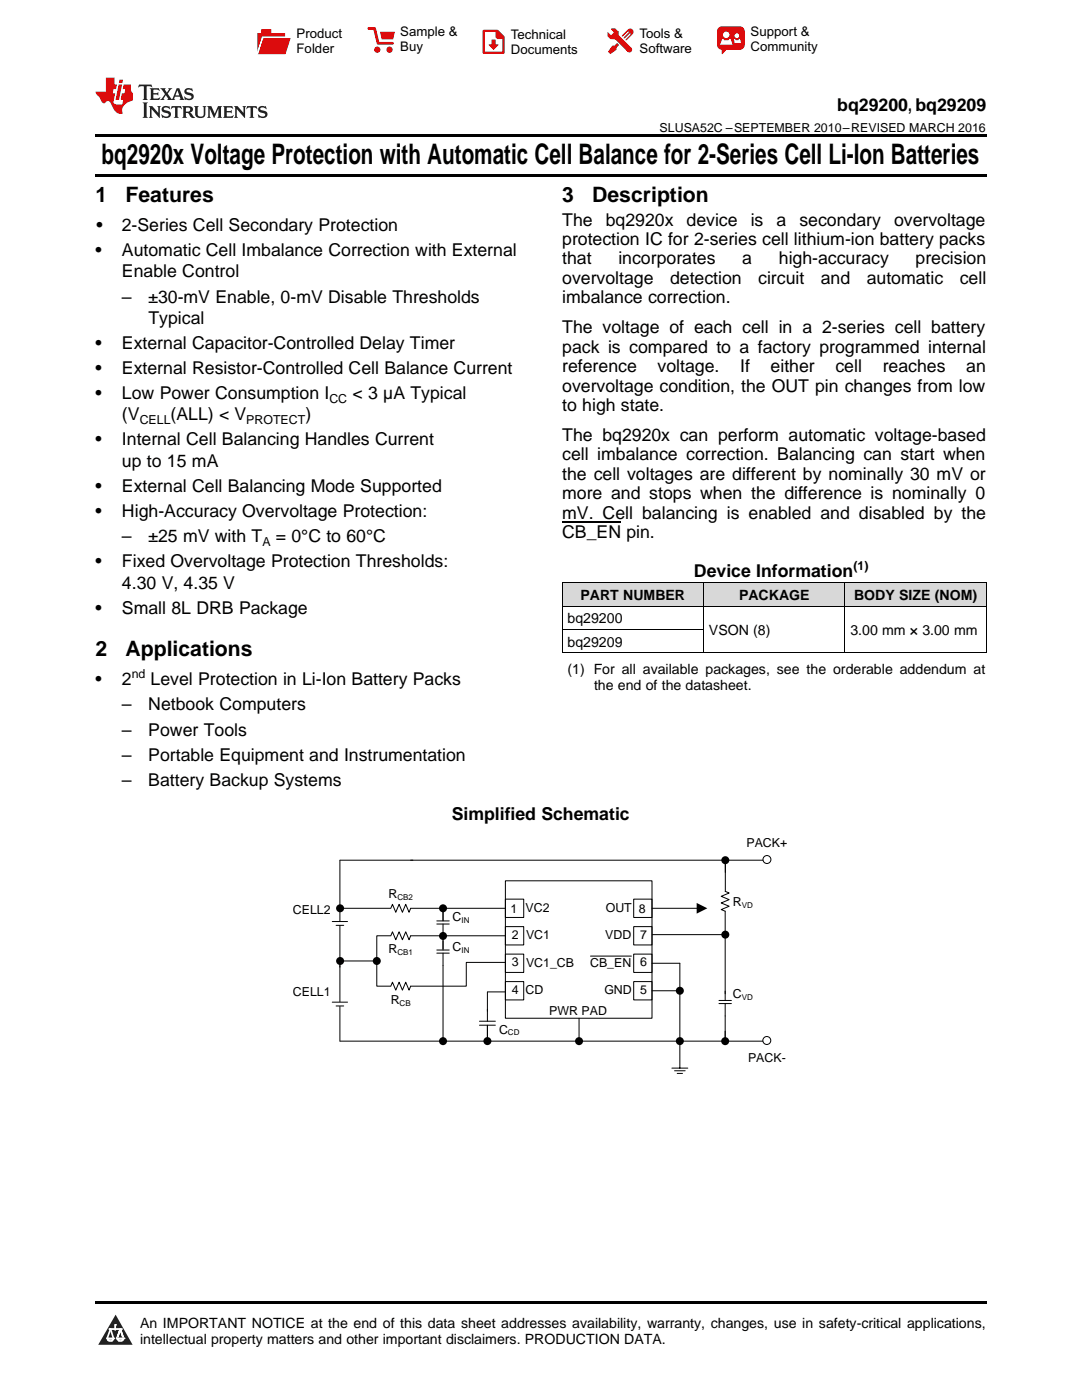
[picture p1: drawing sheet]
<svg xmlns="http://www.w3.org/2000/svg" width="216mm" height="279mm" viewBox="0 0 216 279" stroke-linecap="round" stroke-linejoin="round" font-family="sans-serif">
<defs><g id="words">
<text font-size="5.6" x="20.3" y="32.8">bq2920x Voltage Protection with Automatic Cell Balance for 2-Series Cell Li-Ion Batteries</text>
<g font-size="4.2">
<text x="19" y="40.4">1</text>
<text x="25" y="40.4">Features</text>
<text x="112.2" y="40.4">3</text>
<text x="118.2" y="40.4">Description</text>
<text x="19" y="130.9">2</text>
<text x="25" y="130.9">Applications</text>
</g>
<g font-size="3.5">
<text x="167.1" y="22.2">bq29200, bq29209</text>
<text x="19.2" y="46.1">•</text>
<text x="24.3" y="46.1">2-Series Cell Secondary Protection</text>
<text x="112.2" y="45">The</text>
<text x="120.9" y="45">bq2920x</text>
<text x="137" y="45">device</text>
<text x="149.8" y="45">is</text>
<text x="154.9" y="45">a</text>
<text x="159.5" y="45">secondary</text>
<text x="178.4" y="45">overvoltage</text>
<text x="19" y="51.1">•</text>
<text x="24.3" y="51.1">Automatic Cell Imbalance Correction with External</text>
<text x="112.2" y="48.9">protection IC for 2-series cell lithium-ion battery packs</text>
<text x="112.2" y="52.8">that</text>
<text x="123.4" y="52.8">incorporates</text>
<text x="148.1" y="52.8">a</text>
<text x="155.4" y="52.8">high-accuracy</text>
<text x="182.7" y="52.8">precision</text>
<text x="24.3" y="55.3">Enable Control</text>
<text x="112.2" y="56.7">overvoltage</text>
<text x="133.7" y="56.7">detection</text>
<text x="151.3" y="56.7">circuit</text>
<text x="163.8" y="56.7">and</text>
<text x="172.9" y="56.7">automatic</text>
<text x="191.5" y="56.7">cell</text>
<text x="24.3" y="60.4">–</text>
<text x="29.6" y="60.4">±30-mV Enable, 0-mV Disable Thresholds</text>
<text x="29.6" y="64.6">Typical</text>
<text x="112.2" y="60.5">imbalance correction.</text>
<text x="19" y="69.6">•</text>
<text x="24.3" y="69.6">External Capacitor-Controlled Delay Timer</text>
<text x="112.2" y="66.5">The voltage of each cell in a 2-series cell battery</text>
<text x="112.2" y="70.4">pack is compared to a factory programmed internal</text>
<text x="19" y="74.6">•</text>
<text x="24.3" y="74.6">External Resistor-Controlled Cell Balance Current</text>
<text x="112.2" y="74.3">reference</text>
<text x="131.2" y="74.3">voltage.</text>
<text x="147.7" y="74.3">If</text>
<text x="153.8" y="74.3">either</text>
<text x="166.7" y="74.3">cell</text>
<text x="176.1" y="74.3">reaches</text>
<text x="192.8" y="74.3">an</text>
<text x="19" y="79.7">•</text>
<text x="24.3" y="79.7">Low Power Consumption I</text>
<text x="24.3" y="83.9">(V</text>
<text x="34" y="83.9">(ALL) &lt; V</text>
<text x="60.9" y="83.9">)</text>
<text x="70.3" y="79.7">&lt; 3 µA Typical</text>
<text x="112.2" y="78.1">overvoltage condition, the OUT pin changes from low</text>
<text x="112.2" y="82">to high state.</text>
<text x="19" y="88.9">•</text>
<text x="24.3" y="88.9">Internal Cell Balancing Handles Current</text>
<text x="112.2" y="88">The bq2920x can perform automatic voltage-based</text>
<text x="24.3" y="93.1">up to 15 mA</text>
<text x="112.2" y="91.9">cell imbalance correction. Balancing can start when</text>
<text x="112.2" y="95.7">the cell voltages are different by nominally 30 mV or</text>
<text x="19" y="98.1">•</text>
<text x="24.3" y="98.1">External Cell Balancing Mode Supported</text>
<text x="112.2" y="99.6">more and stops when the difference is nominally 0</text>
<text x="19" y="103.2">•</text>
<text x="24.3" y="103.2">High-Accuracy Overvoltage Protection:</text>
<text x="112.2" y="103.5">mV. Cell balancing is enabled and disabled by the</text>
<text x="112.2" y="107.4">CB_EN pin.</text>
<text x="19" y="113.2">•</text>
<text x="24.3" y="108.2">–</text>
<text x="24.3" y="113.2">Fixed Overvoltage Protection Thresholds:</text>
<text x="29.6" y="108.2">±25 mV with T</text>
<text x="55" y="108.2">= 0°C to 60°C</text>
<text x="24.3" y="117.5">4.30 V, 4.35 V</text>
<text x="138.5" y="115.1">Device Information</text>
<text x="19" y="122.5">•</text>
<text x="24.3" y="122.5">Small 8L DRB Package</text>
<text x="19" y="136.6">•</text>
<text x="24.3" y="136.6">2</text>
<text x="30.1" y="136.6">Level Protection in Li-Ion Battery Packs</text>
<text x="24.3" y="141.7">–</text>
<text x="29.6" y="141.7">Netbook Computers</text>
<text x="24.3" y="146.8">–</text>
<text x="29.6" y="146.8">Power Tools</text>
<text x="24.3" y="151.9">–</text>
<text x="29.6" y="151.9">Portable Equipment and Instrumentation</text>
<text x="24.3" y="157">–</text>
<text x="29.6" y="157">Battery Backup Systems</text>
<text x="90.1" y="163.7">Simplified Schematic</text>
</g>
<g font-size="2.8">
<text x="115.8" y="119.8">PART NUMBER</text>
<text x="147.5" y="119.8">PACKAGE</text>
<text x="170.4" y="119.8">BODY SIZE (NOM)</text>
<text x="113.2" y="124.4">bq29200</text>
<text x="113.2" y="129.1">bq29209</text>
<text x="141.5" y="126.8">VSON (8)</text>
<text x="169.7" y="126.8">3.00 mm × 3.00 mm</text>
<text x="113.2" y="134.6">(1) For all available packages, see the orderable addendum at</text>
<text x="118.5" y="137.8">the end of the datasheet.</text>
<text x="27.9" y="265">An IMPORTANT NOTICE at the end of this data sheet addresses availability, warranty, changes, use in safety-critical applications,</text>
<text x="27.9" y="268.2">intellectual property matters and other important disclaimers. PRODUCTION DATA.</text>
</g>
<g font-size="2.6">
<text x="59.2" y="7.6">Product</text>
<text x="59.2" y="10.6">Folder</text>
<text x="79.9" y="7.3">Sample &amp;</text>
<text x="79.9" y="10.2">Buy</text>
<text x="101.9" y="7.8">Technical</text>
<text x="101.9" y="10.8">Documents</text>
<text x="127.6" y="7.6">Tools &amp;</text>
<text x="127.6" y="10.6">Software</text>
<text x="149.8" y="7.2">Support &amp;</text>
<text x="149.8" y="10.2">Community</text>
</g>
<g font-size="2.5">
<text x="131.6" y="26.3">SLUSA52C –SEPTEMBER 2010–REVISED MARCH 2016</text>
<text x="65.7" y="80.4">CC</text>
<text x="27.9" y="84.6">CELL</text>
<text x="49.1" y="84.6">PROTECT</text>
<text x="52.4" y="108.9">A</text>
<text x="170.3" y="113.7">(1)</text>
<text x="26.3" y="135.2">nd</text>
<text x="149" y="169.1">PACK+</text>
<text x="77.5" y="179.2">R</text>
<text x="58.4" y="182.5">CELL2</text>
<text x="90.3" y="183.8">C</text>
<text x="101.9" y="182.1">1</text>
<text x="104.9" y="182">VC2</text>
<text x="120.9" y="182">OUT</text>
<text x="127.5" y="182.1">8</text>
<text x="146.2" y="180.9">R</text>
<text x="77.5" y="190.2">R</text>
<text x="90.3" y="189.8">C</text>
<text x="102.1" y="187.5">2</text>
<text x="105" y="187.5">VC1</text>
<text x="120.8" y="187.5">VDD</text>
<text x="127.7" y="187.5">7</text>
<text x="102.1" y="192.9">3</text>
<text x="105" y="193">VC1_CB</text>
<text x="117.8" y="193">CB_EN</text>
<text x="127.7" y="192.9">6</text>
<text x="58.4" y="198.8">CELL1</text>
<text x="78" y="200.5">R</text>
<text x="102.1" y="198.5">4</text>
<text x="104.9" y="198.5">CD</text>
<text x="109.6" y="202.6">PWR PAD</text>
<text x="120.6" y="198.5">GND</text>
<text x="127.7" y="198.5">5</text>
<text x="146.2" y="199.3">C</text>
<text x="99.6" y="206.3">C</text>
<text x="149.3" y="212">PACK-</text>
</g>
<g font-size="1.6">
<text x="79.3" y="179.5">CB2</text>
<text x="92.1" y="184.2">IN</text>
<text x="148" y="181.2">VD</text>
<text x="79.3" y="190.6">CB1</text>
<text x="92.1" y="190.1">IN</text>
<text x="79.7" y="200.8">CB</text>
<text x="148" y="199.6">VD</text>
<text x="101.4" y="206.6">CD</text>
</g>
</g></defs>
<g fill="#d8d8d8">
<path d="M112.2 116.4h28.2v4.6h-28.2z"/>
<path d="M140.4 116.4h28.2v4.6h-28.2z"/>
<path d="M168.6 116.4h28.2v4.6h-28.2z"/>
</g>
<path d="M23.1 262.4l3.4 6h-6.9z" fill="#231f20"/>
<path d="M21.4 267.1h1.2l-.3 .5h-.3a.55 .55 0 0 1-.6-.5z" fill-rule="evenodd" fill="#fff"/>
<path d="M21.4 267.1h1.2l-.3 .5h-.3a.55 .55 0 0 1-.6-.5z" fill="none" stroke="#231f20" stroke-width=".34"/>
<path d="M21.4 267.1l1.2 .1-.3 .4h-.5z" fill="none" stroke="#fff" stroke-width=".34"/>
<path d="M23 265.3h.1" fill="none" stroke="#fff" stroke-width=".34"/>
<path d="M23 264.4v.9z" fill="#fff"/>
<path d="M23 264.4v.9z" fill="none" stroke="#fff" stroke-width=".34"/>
<circle cx="23" cy="264.4" r=".17" fill="#fff"/>
<path d="M21.9 265.2h.1" fill="none" stroke="#fff" stroke-width=".34"/>
<path d="M21.9 265.2h2.3z" fill="#fff"/>
<path d="M21.9 265.2h2.3z" fill="none" stroke="#fff" stroke-width=".34"/>
<circle cx="24.2" cy="265.2" r=".17" fill="#fff"/>
<path d="M23.3 267.1h.1" fill="none" stroke="#fff" stroke-width=".34"/>
<path d="M24 265.2l-.7 1.9z" fill="#fff"/>
<path d="M24 265.2l-.7 1.9z" fill="none" stroke="#fff" stroke-width=".34"/>
<path d="M24 265.2l.7 1.9z" fill="#fff"/>
<path d="M24 265.2l.7 1.9z" fill="none" stroke="#fff" stroke-width=".34"/>
<path d="M24.6 267.1h.1" fill="none" stroke="#fff" stroke-width=".34"/>
<circle cx="21.4" cy="267.1" r=".17" fill="#fff"/>
<path d="M22.1 265.2l-.7 1.9z" fill="#fff"/>
<path d="M22.1 265.2l-.7 1.9z" fill="none" stroke="#fff" stroke-width=".34"/>
<path d="M22.1 265.2l.5 1.9z" fill="#fff"/>
<path d="M22.1 265.2l.5 1.9z" fill="none" stroke="#fff" stroke-width=".34"/>
<circle cx="22.6" cy="267.1" r=".17" fill="#fff"/>
<path d="M23.4 267.1h1.3a.65 .65 0 0 1-.7 .5 .65 .65 0 0 1-.6-.5z" fill-rule="evenodd" fill="#fff"/>
<path d="M23.4 267.1h1.3a.65 .65 0 0 1-.7 .5 .65 .65 0 0 1-.6-.5z" fill="none" stroke="#231f20" stroke-width=".34"/>
<path d="M23.4 267.1h1.3l-.4 .5h-.6z" fill="none" stroke="#fff" stroke-width=".34"/>
<path d="M23.3 267.1h.1" fill="none" stroke="#fff" stroke-width=".34"/>
<circle cx="24.7" cy="267.1" r=".17" fill="#fff"/>
<path d="M19 259.7h177.8v.5h-177.8z" fill="#000"/>
<g fill="none" stroke="#000" stroke-width=".2">
<path d="M67.8 171.7v12.2M67.9 171.7h76.8v6.2l.8 .3-1.6 .7 1.6 .6-1.6 .7 1.6 .7-1.6 .6 .8 .4v17.8M100.8 175.8h29.3v27.4h-29.3zM100.8 179.4h3.7v3.7h-3.7zM126.4 179.4h3.7v3.7h-3.7zM66.3 183.9h3M67.1 184.7h1.5M67.8 184.7v15.2M67.9 181.3h10M67.9 191.8h7.3M77.9 186.8h-2.7v10h2.7M78 186.8l.3-.8 .7 1.5 .6-1.5 .7 1.5 .7-1.5 .6 1.5 .3-.7h18.9"/>
<path d="M78 181.3l.3-.8 .7 1.6 .6-1.6 .7 1.6 .7-1.6 .6 1.6 .3-.8h18.8M87.2 184.4h2.4M87.2 183.8h2.4M87.2 190.2h2.4M87.2 189.6h2.4M88.4 181.3v2.5M88.4 184.4v5.2M88.4 190.2v17.6M97.3 198v5.8M97.3 198h3.5M100.8 184.9h3.7v3.7h-3.7zM100.8 190.4h3.7v3.7h-3.7z"/>
<path d="M100.8 195.9h3.7v3.7h-3.7zM100.8 192.1h-7.8v4.7h-11.1l-.3 .8-.6-1.6-.7 1.6-.7-1.6-.6 1.6-.7-1.6-.3 .8M117.8 190.8h8.2M126.4 184.9h3.7v3.7h-3.7zM126.4 190.4h3.7v3.7h-3.7zM126.4 195.9h3.7v3.7h-3.7zM130.1 181.3h9.2M130.1 192.2h5.6v15.6M130.1 197.7h5.6M130.2 186.5h14.5M143.5 199.7h2.4M66.3 200h3"/>
<path d="M67.1 200.8h1.5M95.7 204.6h3.1M95.7 203.8h3.1M97.3 204.6v3.2M115.5 203.2v4.6M134.1 213.2h3.1M134.6 213.7h2.1M135.1 214.2h1.1M135.7 207.9v5.3M143.5 200.3h2.4M144.7 200.3v7.5h-76.8l-.1-6.9"/>
</g>
<g fill="#000">
<path d="M139 180.2l2.1 1.1-2.1 1z"/>
<circle cx="67.9" cy="181.3" r=".8"/>
<circle cx="67.9" cy="191.8" r=".8"/>
<circle cx="75.2" cy="191.8" r=".8"/>
<circle cx="88.4" cy="186.8" r=".8"/>
<circle cx="88.4" cy="181.3" r=".8"/>
<circle cx="135.7" cy="197.7" r=".8"/>
<circle cx="144.7" cy="186.5" r=".8"/>
<circle cx="88.4" cy="207.8" r=".8"/>
<circle cx="97.3" cy="207.8" r=".8"/>
<circle cx="115.5" cy="207.8" r=".8"/>
<circle cx="135.7" cy="207.8" r=".8"/>
</g>
<circle cx="153" cy="171.5" r=".79" fill="#fff"/>
<g fill="none" stroke="#000" stroke-width=".2">
<path d="M144.7 171.7h7.6"/>
<circle cx="153" cy="171.5" r=".79"/>
</g>
<circle cx="153" cy="207.7" r=".79" fill="#fff"/>
<g fill="none" stroke="#000" stroke-width=".2">
<path d="M112.2 116.3h84.6M112.2 116.4v14M140.4 116.4v14M168.6 116.4v14M196.8 116.4v14M112.2 130.3h84.6M112.2 125.6h28.2M112.2 121h84.6M144.7 171.7v2.4M144.7 205.8v2h7.5"/>
<circle cx="153" cy="207.7" r=".79"/>
</g>
<g fill="#000">
<circle cx="144.7" cy="171.7" r=".8"/>
<circle cx="144.7" cy="207.8" r=".8"/>
</g>
<path d="M19 34.8h177.8v.5h-177.8zM19 26.8h177.8v.6h-177.8z" fill="#000"/>
<path d="M27.7 16.9l-.1 .6 .6-.3h.5v.2v2.2l-.2 .4h1l-.2-.4v-2.2v-.2h.5l.6 .3-.2-.6zM29.9 17.6l.2 .4v1.6l-.2 .4h1.9l.1-.6a1.09 1.09 0 0 1-1.3 .1v-.6h.6l.4 .2v-.7l-.2 .2h-.8v-.6l.2-.1a1.01 1.01 0 0 1 1 .3l-.1-.6zM32 17.6l.9 1.2-1 1.2h.9l-.2-.3 .5-.7 .5 .7-.3 .3h1.7l-.2-.3 .1-.4h1l.1 .4-.2 .3h1l-.3-.4-.7-2h-.5l-1 2.2-.8-1.1 .9-1.1h-.9l.2 .2-.4 .7-.4-.7 .2-.2zM35.4 18l.4 1h-.8zM37 17.7a.66 .66 0 0 0-.2 .8 .66 .66 0 0 0 .6 .4l.7 .2 .1 .2a.8 .8 0 0 1-.7 .4 .8 .8 0 0 1-.7-.5l.1 .8 .2-.2a.94 .94 0 0 0 1.1 .1 .94 .94 0 0 0 .4-.9 1.48 1.48 0 0 0-1.3-.6v-.4a1.1 1.1 0 0 1 1.2 .2l-.2-.6-.2 .1-.5-.1zM28.5 20.4l.2 .4v2.3l-.2 .4h1l-.2-.4v-2.3l.2-.4zM29.7 21.2l.2 .4v1.5l-.2 .4h.8l-.3-.4 .1-1.3 1.6 1.8v-2l.2-.4h-.7l.2 .2v1.1l-1.2-1.3zM32.5 21.3a.66 .66 0 0 0-.2 .8 .66 .66 0 0 0 .6 .4l.6 .2 .2 .2a.8 .8 0 0 1-.8 .4 .8 .8 0 0 1-.7-.5l.2 .7 .2-.1a.94 .94 0 0 0 1 .1 .94 .94 0 0 0 .5-1 1.47 1.47 0 0 0-1.3-.6l-.1-.3a1.1 1.1 0 0 1 1.3 .2l-.2-.6-.2 .1-.5-.2zM34.3 21.2l-.2 .6a.64 .64 0 0 1 .8-.3v1.6l-.2 .4h1l-.3-.4 .1-1.6a.66 .66 0 0 1 .8 .3l-.2-.6zM36.3 21.2l.3 .4v1.5l-.3 .4h1l-.2-.2v-.7h.5l.1 .1a.8 .8 0 0 0 1.2 .7l-1-1a.62 .62 0 0 0 .6-.5 .62 .62 0 0 0-.6-.7zM37.1 21.5h.1a.48 .48 0 0 1 .6 0 .48 .48 0 0 1 .1 .6l-.2 .1-.6 .1zM38.7 21.2l.2 .2a2.29 2.29 0 0 0 .4 2 1.05 1.05 0 0 0 1.7-.7v-1.3l.2-.2h-.8l.2 .4v1.1a.61 .61 0 0 1-.6 .6 .61 .61 0 0 1-.6-.6v-1.1l.3-.4zM41.3 21.2l.3 .4v1.5l-.3 .4h.8l-.2-.4v-1.4l.8 1.9 .9-1.9v1.4l-.2 .4h.9l-.2-.4v-1.5l.2-.4h-.8l-.7 1.5-.6-1.5zM44.5 21.2l.2 .4v1.5l-.2 .4h1.9l.2-.6a1.1 1.1 0 0 1-1.4 .2v-.7h.6l.4 .2v-.6l-.2 .1-.8 .1v-.6l.2-.1a1.02 1.02 0 0 1 1.1 .2l-.2-.5zM46.7 21.2l.2 .4v1.5l-.2 .4h.8l-.3-.4 .1-1.3 1.6 1.8v-2l.2-.4h-.7l.2 .2v1.1l-1.2-1.3zM49.3 21.2l-.1 .6a.64 .64 0 0 1 .8-.3v1.6l-.3 .4h1l-.2-.4v-1.6a.66 .66 0 0 1 .8 .3l-.1-.6zM51.7 21.3a.66 .66 0 0 0-.2 .7 .66 .66 0 0 0 .7 .5l.6 .2 .1 .2a.8 .8 0 0 1-.7 .4 .8 .8 0 0 1-.7-.5l.1 .7 .2-.1a.94 .94 0 0 0 1.1 .1 .94 .94 0 0 0 .4-1 1.48 1.48 0 0 0-1.2-.6l-.1-.3a1.1 1.1 0 0 1 1.2 .2l-.2-.6-.1 .1-.6-.2z" fill="#231f20"/>
<path d="M21.1 15.5v2.8h-2v.4l.9 .9a.96 .96 0 0 0 1 1 .59 .59 0 0 1 .5-.4 .59 .59 0 0 1 .5 .3l.4 .8a1.61 1.61 0 0 0 2.1 1.3 1.63 1.63 0 0 1 1.1-2.2l.9-.3v-1.5a1.6 1.6 0 0 1-.4-1.7h-1.4l-.2 .9h.5l-.2 .8h-.5l-.2 1v.3h.5l-.2 .9h-.7a.74 .74 0 0 1-1-.6l.3-1.6h-.5l.2-.8h.5l.1-.9h-.4v-1.4zM23.7 16.9l-.7 3h.8l.6-3zM23.8 15.9l-.1 .7h.7l.2-.7z" fill="#ee1d23"/>
<g fill="#d60000">
<path d="M52.1 5.8h2v.8h2.8v4.2h-5.5v-4.2h.7z" fill-rule="evenodd"/>
<path d="M52.4 7.5h5.6l-1 3.3h-5.6z" fill-rule="evenodd"/>
</g>
<path d="M52.4 7.4h5.7l-.1 .1h-5.5l-1.1 3.3z" fill-rule="evenodd" fill="#fff"/>
<path d="M52.4 7.4h5.7l-.1 .1h-5.5l-1.1 3.3z" fill="none" stroke="#fff" stroke-width=".2"/>
<path d="M73.6 5.7h1.1l.7 2.9h2.9" fill="none" stroke="#d60000" stroke-width=".55"/>
<g fill="#d60000">
<path d="M75.8 6.3h3l-.4 1.6h-2.2z" fill-rule="evenodd"/>
<circle cx="75.3" cy="9.9" r=".62"/>
<circle cx="77.7" cy="9.9" r=".62"/>
</g>
<path d="M96.5 6.2h2.7l1.3 1.2v3.1h-4z" fill="none" stroke="#d60000" stroke-width=".44"/>
<g fill="#d60000">
<path d="M98.1 7.9h.8v1h.5l-.9 1.1-1-1v-.1h.6z" fill-rule="evenodd"/>
<path d="M98.9 6.2h.3l1.3 1.2v.4h-1.3l-.3-.4z" fill-rule="evenodd"/>
<path d="M121.9 5.7h.8l.7 .6 .1 .7 2.5 2.5-.8 .8-2.3-2.3-1.1-.2-.6-.6v-.8l.7 .6 .5-.4v-.2l-.5-.5z" fill-rule="evenodd"/>
<path d="M122.2 9.1h.4l.5-.5 .4 .4-.5 .5v.4l-1.2 .9-.5-.5z" fill-rule="evenodd"/>
<path d="M125.3 5.9a.67 .67 0 0 1 .9 0 .67 .67 0 0 1 0 .9z" fill-rule="evenodd"/>
<path d="M125.3 5.9l.9 .9-1.2 1.2h-.2v-.2l1-.9v-.2h-.2l-.9 1h-.2v-.2l.9-1 .1-.2h-.3l-.9 1h-.2v-.2z" fill-rule="evenodd"/>
<circle cx="125.6" cy="9.9" r=".54"/>
</g>
<path d="M123.3 6.3v.7" fill="none" stroke="#d60000" stroke-width=".2"/>
<g fill="#d60000">
<path d="M143.4 5.5l.6-.2h3.6a.95 .95 0 0 1 1 .9v2.8a.95 .95 0 0 1-1 .9h-3.6a.95 .95 0 0 1-.9-.9v-2.8z" fill-rule="evenodd"/>
<path d="M144 9.9h.9l-.7 .9h-.2z" fill-rule="evenodd"/>
</g>
<g fill="#fff">
<path d="M146.6 8.6h1.3z"/>
<path d="M144.1 7.8h.3l.1 .2h.8l.2-.2h.3l.4 1.1h-2.5z" fill-rule="evenodd"/>
<path d="M146.4 7.8h.3l.1 .2h.5l.2-.2h.2l.2 .8h-1.3z" fill-rule="evenodd"/>
<circle cx="144.9" cy="6.9" r=".65"/>
<circle cx="147" cy="7.1" r=".48"/>
</g>
<path d="M112.2 104.3h11.7" fill="none" stroke="#000" stroke-width=".25"/>
<use href="#words"/>
</svg>
